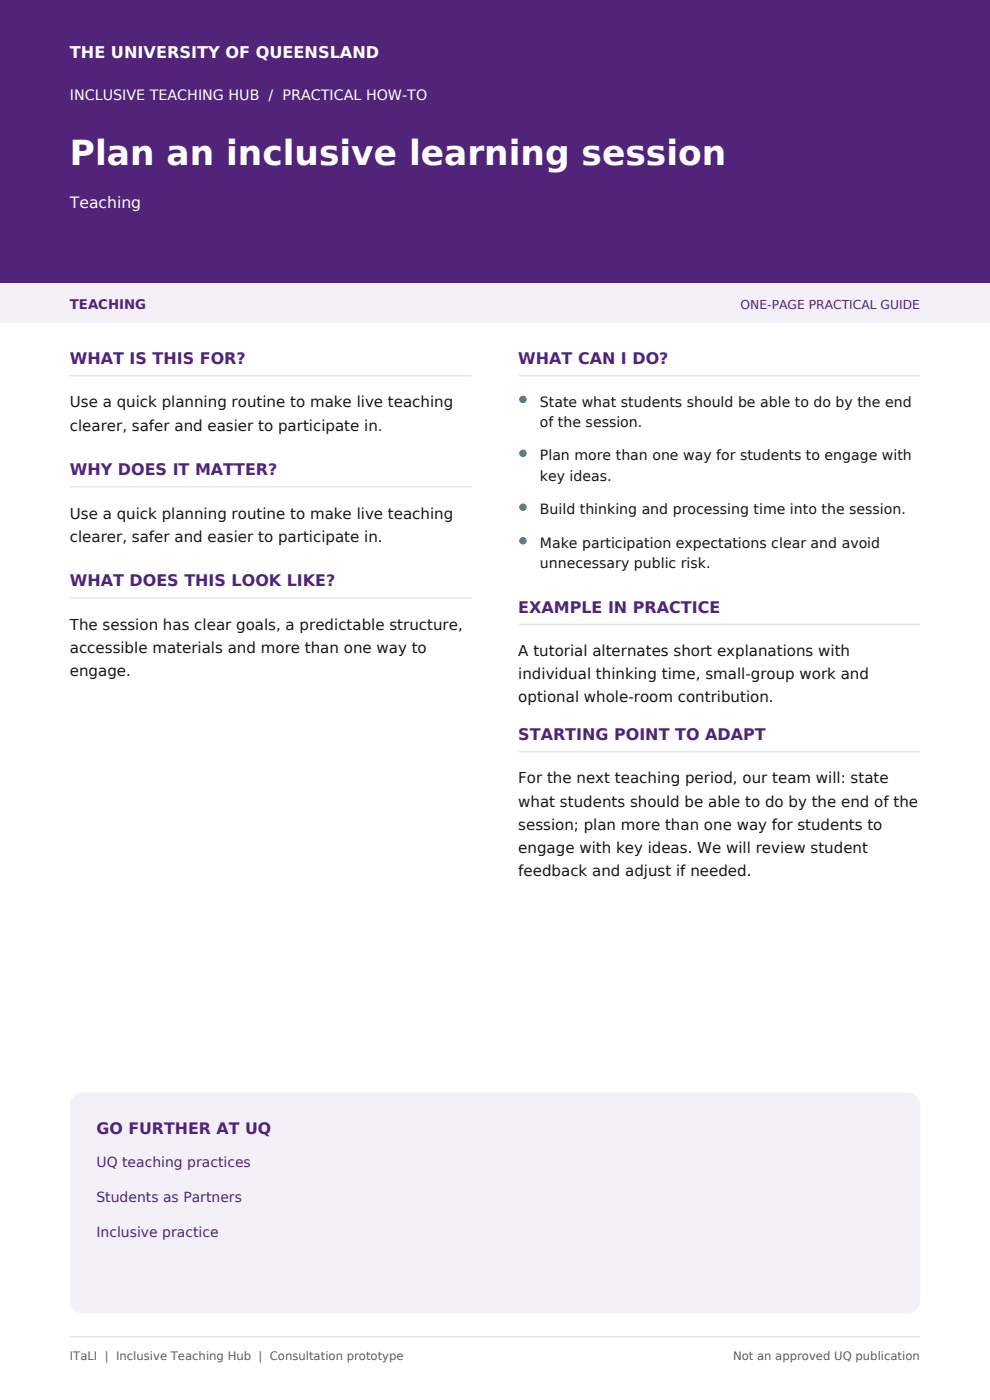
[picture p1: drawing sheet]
<svg xmlns="http://www.w3.org/2000/svg" width="210mm" height="297mm" viewBox="0 0 210 297" stroke-linecap="round" stroke-linejoin="round" font-family="sans-serif">
<defs><g id="words">
<text font-size="7.3" fill="#fff" x="14.8" y="34.9">Plan an inclusive learning session</text>
<text font-size="3.4" fill="#fff" x="14.8" y="12.3">THE UNIVERSITY OF QUEENSLAND</text>
<g font-size="3.4" fill="#51247a">
<text x="14.8" y="77.3">WHAT IS THIS FOR?</text>
<text x="109.9" y="77.3">WHAT CAN I DO?</text>
<text x="14.8" y="100.8">WHY DOES IT MATTER?</text>
<text x="14.8" y="124.4">WHAT DOES THIS LOOK LIKE?</text>
<text x="109.9" y="130">EXAMPLE IN PRACTICE</text>
<text x="109.9" y="157">STARTING POINT TO ADAPT</text>
<text x="20.5" y="240.6">GO FURTHER AT UQ</text>
</g>
<text font-size="3.3" fill="#fff" x="14.8" y="44.1">Teaching</text>
<g font-size="3.2" fill="#19151c">
<text x="14.8" y="86.4">Use a quick planning routine to make live teaching</text>
<text x="14.8" y="91.4">clearer, safer and easier to participate in.</text>
<text x="14.8" y="110">Use a quick planning routine to make live teaching</text>
<text x="14.8" y="114.9">clearer, safer and easier to participate in.</text>
<text x="14.8" y="133.6">The session has clear goals, a predictable structure,</text>
<text x="14.8" y="138.5">accessible materials and more than one way to</text>
<text x="14.8" y="143.4">engage.</text>
<text x="109.9" y="139.2">A tutorial alternates short explanations with</text>
<text x="109.9" y="144.1">individual thinking time, small-group work and</text>
<text x="109.9" y="149">optional whole-room contribution.</text>
<text x="109.9" y="166.2">For the next teaching period, our team will: state</text>
<text x="109.9" y="171.1">what students should be able to do by the end of the</text>
<text x="109.9" y="176">session; plan more than one way for students to</text>
<text x="109.9" y="180.9">engage with key ideas. We will review student</text>
<text x="109.9" y="185.8">feedback and adjust if needed.</text>
</g>
<text font-size="3" fill="#fff" x="14.8" y="21.2">INCLUSIVE TEACHING HUB / PRACTICAL HOW-TO</text>
<g font-size="3" fill="#19151c">
<text x="114.5" y="86.3">State what students should be able to do by the end</text>
<text x="114.5" y="90.6">of the session.</text>
<text x="114.5" y="97.7">Plan more than one way for students to engage with</text>
<text x="114.5" y="102">key ideas.</text>
<text x="114.5" y="109.1">Build thinking and processing time into the session.</text>
<text x="114.5" y="116.2">Make participation expectations clear and avoid</text>
<text x="114.5" y="120.5">unnecessary public risk.</text>
</g>
<g font-size="3" fill="#51247a">
<text x="20.5" y="247.6">UQ teaching practices</text>
<text x="20.5" y="255">Students as Partners</text>
<text x="20.5" y="262.4">Inclusive practice</text>
</g>
<text font-size="2.8" fill="#51247a" x="14.8" y="65.6">TEACHING</text>
<text font-size="2.6" fill="#51247a" x="157.1" y="65.6">ONE-PAGE PRACTICAL GUIDE</text>
<g font-size="2.5" fill="#5e5b60">
<text x="14.8" y="288.5">ITaLI | Inclusive Teaching Hub | Consultation prototype</text>
<text x="155.5" y="288.5">Not an approved UQ publication</text>
</g>
</g></defs>
<path d="M0 0h210v60h-210z" fill-rule="evenodd" fill="#51247a"/>
<path d="M0 60h210v8.4h-210z" fill-rule="evenodd" fill="#f4f0f7"/>
<path d="M14.8 79.7h85.3M109.9 79.7h85.3M14.8 103.3h85.3M14.8 126.9h85.3" fill="none" stroke="#ddd6e4" stroke-width=".21"/>
<g fill="#007e8a">
<circle cx="110.9" cy="84.7" r=".78"/>
<circle cx="110.9" cy="96.2" r=".78"/>
<circle cx="110.9" cy="107.6" r=".78"/>
<circle cx="110.9" cy="114.7" r=".78"/>
</g>
<path d="M109.9 132.4h85.3M109.9 159.5h85.3" fill="none" stroke="#ddd6e4" stroke-width=".21"/>
<path d="M15.9 232.4l1.1-.6 .6-.1h174.8a2.82 2.82 0 0 1 2.8 2.9v41.2a2.82 2.82 0 0 1-2.8 2.9h-174.8a2.82 2.82 0 0 1-2.8-2.9v-41.2a2.82 2.82 0 0 1 1.1-2.2z" fill-rule="evenodd" fill="#f4f0f7"/>
<path d="M14.8 283.6h180.4" fill="none" stroke="#ddd6e4" stroke-width=".21"/>
<use href="#words"/>
</svg>
